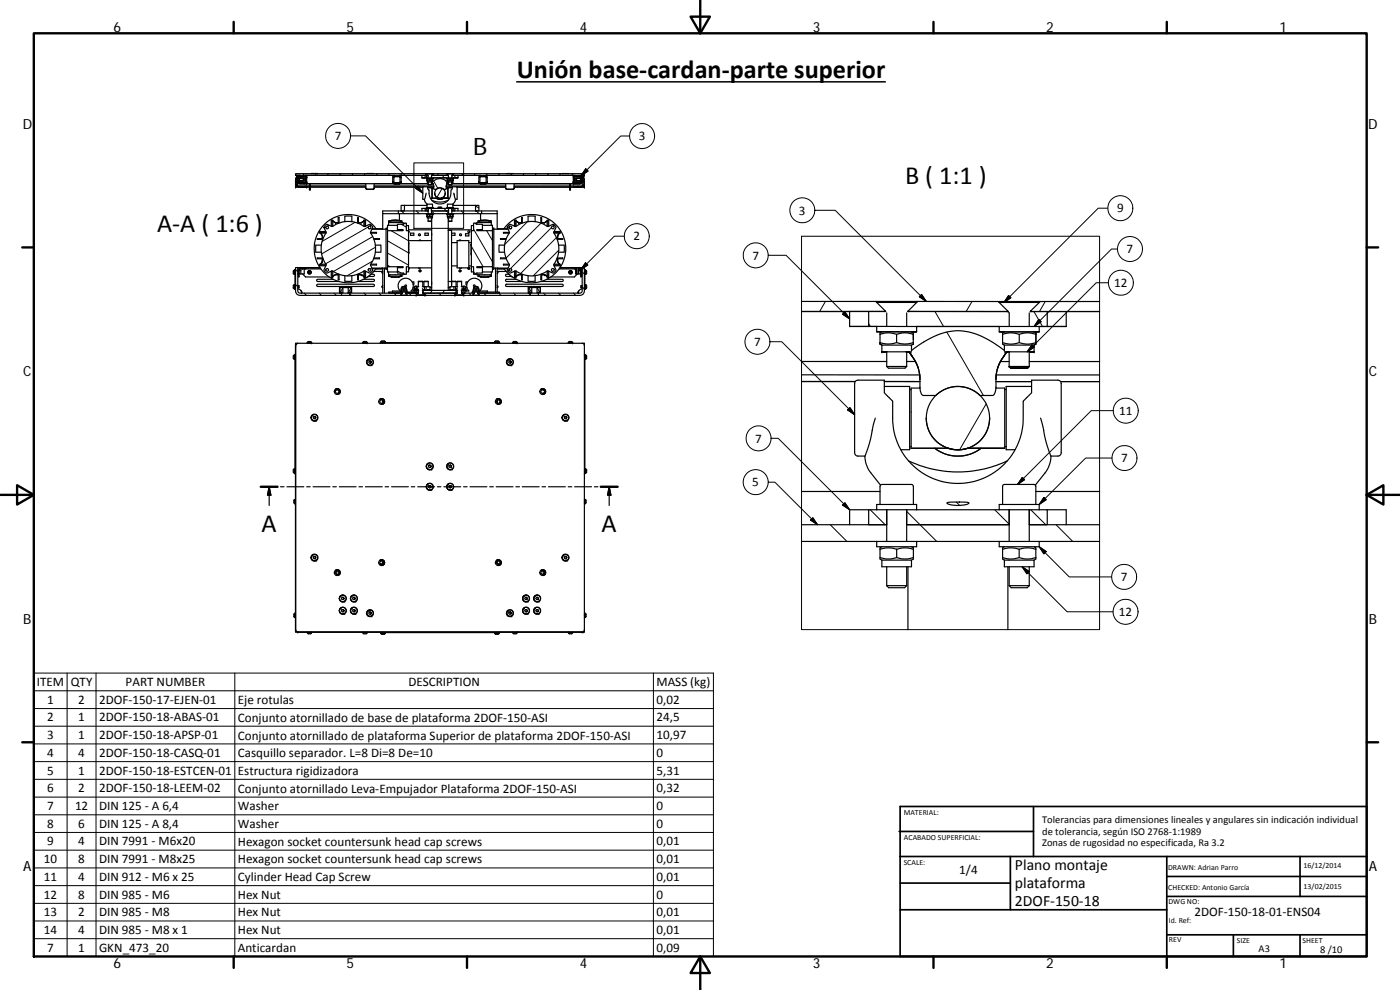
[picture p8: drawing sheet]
<svg xmlns="http://www.w3.org/2000/svg" width="420mm" height="297mm" viewBox="0 0 420 297" stroke-linecap="round" stroke-linejoin="round" font-family="sans-serif">
<defs><g id="words">
<g font-size="7.9">
<text x="155.1" y="23.5">Unión base‐cardan‐parte superior</text>
<text x="271.6" y="55.1">B ( 1:1 )</text>
<text x="47.1" y="69.5">A‐A ( 1:6 )</text>
<text x="78.5" y="159.5">A</text>
<text x="180.6" y="159.5">A</text>
</g>
<text font-size="7.2" x="142" y="46.5">B</text>
<g font-size="4.7">
<text x="304.6" y="261.2">Plano montaje</text>
<text x="304.6" y="266.6">plataforma</text>
<text x="304.6" y="272">2DOF‐150‐18</text>
</g>
<g font-size="4.2">
<text x="34" y="9.6">6</text>
<text x="104" y="9.6">5</text>
<text x="174" y="9.6">4</text>
<text x="244" y="9.6">3</text>
<text x="314" y="9.6">2</text>
<text x="384" y="9.6">1</text>
<text x="6.8" y="38.7">D</text>
<text x="410.6" y="38.7">D</text>
<text x="7" y="112.9">C</text>
<text x="410.8" y="112.9">C</text>
<text x="7" y="187.1">B</text>
<text x="410.8" y="187.1">B</text>
<text x="7" y="261.3">A</text>
<text x="410.8" y="261.3">A</text>
<text x="34" y="290.4">6</text>
<text x="104" y="290.4">5</text>
<text x="174" y="290.4">4</text>
<text x="244" y="290.4">3</text>
<text x="314" y="290.4">2</text>
<text x="384" y="290.4">1</text>
</g>
<g font-size="3.9">
<text x="100.5" y="42">7</text>
<text x="191.7" y="42.1">3</text>
<text x="239.8" y="64.4">3</text>
<text x="335.2" y="63.8">9</text>
<text x="190.1" y="72.2">2</text>
<text x="225.8" y="77.9">7</text>
<text x="338.1" y="76">7</text>
<text x="334.4" y="86.1">12</text>
<text x="226.3" y="103.8">7</text>
<text x="335.8" y="124.5">11</text>
<text x="226.6" y="132.8">7</text>
<text x="336.5" y="138.7">7</text>
<text x="225.8" y="145.9">5</text>
<text x="336.4" y="174.3">7</text>
<text x="335.8" y="184.8">12</text>
<text x="11.1" y="205.9">ITEM</text>
<text x="21.2" y="205.9">QTY</text>
<text x="37.7" y="205.9">PART NUMBER</text>
<text x="122.6" y="205.9">DESCRIPTION</text>
<text x="197" y="206">MASS (kg)</text>
<text x="14.1" y="211.2">1</text>
<text x="23.5" y="211.2">2</text>
<text x="29.7" y="211.2">2DOF‐150‐17‐EJEN‐01</text>
<text x="71.4" y="211.2">Eje rotulas</text>
<text x="197" y="211.2">0,02</text>
<text x="14.1" y="216.5">2</text>
<text x="14.2" y="221.8">3</text>
<text x="23.5" y="216.5">1</text>
<text x="23.5" y="221.8">1</text>
<text x="29.7" y="216.5">2DOF‐150‐18‐ABAS‐01</text>
<text x="29.7" y="221.8">2DOF‐150‐18‐APSP‐01</text>
<text x="71.4" y="216.6">Conjunto atornillado de base de plataforma 2DOF‐150‐ASI</text>
<text x="71.4" y="221.9">Conjunto atornillado de plataforma Superior de plataforma 2DOF‐150‐ASI</text>
<text x="197" y="216.5">24,5</text>
<text x="197" y="221.8">10,97</text>
<text x="14.1" y="227.1">4</text>
<text x="23.5" y="227.1">4</text>
<text x="29.7" y="227.1">2DOF‐150‐18‐CASQ‐01</text>
<text x="71.4" y="227.2">Casquillo separador. L=8 Di=8 De=10</text>
<text x="197" y="227.1">0</text>
<text x="14.1" y="232.4">5</text>
<text x="23.5" y="232.4">1</text>
<text x="29.7" y="232.4">2DOF‐150‐18‐ESTCEN‐01</text>
<text x="71.4" y="232.5">Estructura rigidizadora</text>
<text x="197" y="232.4">5,31</text>
<text x="14.1" y="237.7">6</text>
<text x="23.5" y="237.7">2</text>
<text x="29.7" y="237.7">2DOF‐150‐18‐LEEM‐02</text>
<text x="71.4" y="237.8">Conjunto atornillado Leva‐Empujador Plataforma 2DOF‐150‐ASI</text>
<text x="197" y="237.7">0,32</text>
<text x="14.1" y="243">7</text>
<text x="22.5" y="243.1">12</text>
<text x="29.7" y="243.1">DIN 125 ‐ A 6,4</text>
<text x="71.4" y="243.1">Washer</text>
<text x="197" y="243.1">0</text>
<text x="14.1" y="248.4">8</text>
<text x="23.5" y="248.4">6</text>
<text x="29.7" y="248.4">DIN 125 ‐ A 8,4</text>
<text x="71.4" y="248.5">Washer</text>
<text x="197" y="248.4">0</text>
<text x="14.1" y="253.7">9</text>
<text x="23.5" y="253.7">4</text>
<text x="29.7" y="253.7">DIN 7991 ‐ M6x20</text>
<text x="71.4" y="253.8">Hexagon socket countersunk head cap screws</text>
<text x="197" y="253.7">0,01</text>
<text x="13.2" y="259">10</text>
<text x="23.5" y="259">8</text>
<text x="29.7" y="259">DIN 7991 ‐ M8x25</text>
<text x="71.4" y="259.1">Hexagon socket countersunk head cap screws</text>
<text x="197" y="259">0,01</text>
<text x="287.9" y="262.1">1/4</text>
<text x="13.2" y="269.6">12</text>
<text x="13.2" y="264.3">11</text>
<text x="23.5" y="269.6">8</text>
<text x="23.5" y="264.3">4</text>
<text x="29.7" y="269.6">DIN 985 ‐ M6</text>
<text x="29.7" y="264.3">DIN 912 ‐ M6 x 25</text>
<text x="71.4" y="264.4">Cylinder Head Cap Screw</text>
<text x="71.4" y="269.6">Hex Nut</text>
<text x="197" y="264.3">0,01</text>
<text x="197" y="269.6">0</text>
<text x="13.2" y="274.9">13</text>
<text x="23.5" y="274.9">2</text>
<text x="29.7" y="274.9">DIN 985 ‐ M8</text>
<text x="71.4" y="274.9">Hex Nut</text>
<text x="197" y="274.9">0,01</text>
<text x="358.5" y="274.9">2DOF‐150‐18‐01‐ENS04</text>
<text x="13.2" y="280.2">14</text>
<text x="23.5" y="280.2">4</text>
<text x="29.7" y="280.2">DIN 985 ‐ M8 x 1</text>
<text x="71.4" y="280.2">Hex Nut</text>
<text x="197" y="280.2">0,01</text>
<text x="14.1" y="285.5">7</text>
<text x="23.5" y="285.6">1</text>
<text x="29.7" y="285.6">GKN_473_20</text>
<text x="71.4" y="285.6">Anticardan</text>
<text x="197" y="285.6">0,09</text>
</g>
<g font-size="3.1">
<text x="312.8" y="246.8">Tolerancias para dimensiones lineales y angulares sin indicación individual</text>
<text x="312.8" y="250.4">de tolerancia, según ISO 2768‐1:1989</text>
<text x="312.8" y="254">Zonas de rugosidad no especificada, Ra 3.2</text>
<text x="377.7" y="285.6">A3</text>
<text x="396.2" y="285.9">8 /10</text>
</g>
<g font-size="2.4">
<text x="271.2" y="244.4">MATERIAL:</text>
<text x="271.3" y="251.9">ACABADO SUPERFICIAL:</text>
<text x="271.2" y="259.7">SCALE:</text>
<text x="350.6" y="260.9">DRAWN: Adrian Parro</text>
<text x="391.2" y="260.6">16/12/2014</text>
<text x="350.6" y="267">CHECKED: Antonio García</text>
<text x="391.2" y="266.6">13/02/2015</text>
<text x="350.7" y="271.4">DWG NO:</text>
<text x="350.8" y="276.8">Id. Ref:</text>
<text x="350.8" y="282.8">REV</text>
<text x="371.2" y="282.9">SIZE</text>
<text x="390.9" y="282.9">SHEET</text>
</g>
</g></defs>
<g fill="none" stroke="#000" stroke-width=".36">
<path d="M88.7 56.1h4.2M88.7 52.6h.1M89 55.4l.2 .5 .5 .2h-1M89 53l-.3 .8v2M89 53.1v1.5M89.1 55.8h-.4v.3M89.1 54.5l-.1 .1M89.2 53.2l.3 .3M89.2 53.2v1.3M89.4 53.1h.1M89.4 54.6h.1M89.5 53.5v.7"/>
<path d="M89.5 53.5h.1M89.5 54.2h.1M89.5 54.2l-.3 .3M89.5 54.6l.5 .5h38.5M89.5 53.1v1.5M89.5 54.5l-.1-.2 .2 1.5h2.4v.3l-2.6-.1-.3-.4-.1-1M89.5 53.1l-.1 .3v-.6h-.4l.1 .4M89.7 52.8h-.3M89.9 53.4h1.4v.3h-.2M89.9 53.5h1.1M89.9 54.2h1.1M89.9 53.4h1.4"/>
<path d="M89.9 53h1.8v1.7l-1.7 .1zM91 53.5l.1 .2M91 53.5v.7M91 56.1h1M91.1 54h.2v.3h-1.4M91.1 53.7l-.1 .5M91.3 53.7v.3M91.3 54.3l-1.4 .1M91.6 52.6l.4 .5M92 54.6l-.4 .5h-1.7l-.4-.5M92 55.8h.9M92 53.1v1.5"/>
<path d="M92 52.6v.5M92 54.6v.5M92.9 55.1v1.7h.2v-1.7M93.1 56.1h16.7M93.1 55.8h16.7M93.4 52.1h1.9M109.8 56.5l.3 .3zM109.8 55.1v1.4M110.1 52.1h1.9M110.1 56.8h1.8M112.3 56.1h14.6M112.3 55.8h17.8"/>
<path d="M112.3 56.5l-.4 .3zM112.3 55.1v1.4M117.9 54.6l.5 .5M118.3 52.6h-28.3l-.5 .5M118.3 55.1h1.6M118.4 53l-.2 .1M118.4 53l1.6 .1M118.4 52.9l-.2 .2M119.9 53l.1 .1M119.9 52.6l.5 .4v1.6M119.9 52.9l-1.5 .1M119.9 52.9l.1 .2"/>
<path d="M120 53.1v1.5l-.1 .2h-1.6l-.1-1.7M120.4 54.6l-.5 .5zM120.4 54.6l-.5 .5M126.6 52.6h-8.4l-.3 .4v1.6M126.6 52.6h1M126.6 52.6v.8M127.6 53.4h-1h1.4M127.9 58l-.5 1.8M127.9 52.1h.1M128 52.1v.1M128 53.4h2v.2M128 53.4v.2"/>
<path d="M128 52.2h2M128.1 53.8h.9M128.1 54.2l.1 .1M128.1 54.2h.9M128.1 53.8v.4M128.2 54.3h1.5v.2a3.2 3.2 0 0 1 4.7 .1M128.2 53.6h1.5M128.2 53.6l-.1 .2M128.2 54.3v.3M128.2 53.6h-.2h2h-.3M128.4 56.1h1.7M128.4 56.4h1.2v3.1h-.4"/>
<path d="M128.4 52.6h-8.5M128.4 52.6l-.5-.5h-39.2v.5h1.2h-1.2M128.4 52.6h-.8v.8h.4M128.5 52.7v.7M128.5 55.4h1M129 53.8h.8M129 54.2h.8M129 53.8v.4M129.5 55.1h.4M129.5 52.7v.7M129.5 52.6l.5-.5h4.1l.4 .5zM129.5 52.6h5"/>
<path d="M129.6 54.6l-.1 .8M129.6 54.6l.2 .3M129.6 56.5h.1M129.6 59.4h.1M129.7 54.7l.1 .2M129.7 54.6l.1 .3M129.7 54.6h-1.5h.3v.8M129.7 53.6l.1 .1M129.7 54.8l.1 .1M129.8 54.9h.1M129.8 54.2l-.1 .1M129.8 53.8h.1"/>
<path d="M129.8 53.8v.4M129.8 54.9l.3 .5M129.8 54.9l.3 1.1v-.4M130 53.4h4.1zM130 52.1h.1M130 52.1v.1M130.1 56.4h-.4v3.1h2.8M130.1 56.4h.1M130.5 58a1.58 1.58 0 0 0 1.5 1.5 1.58 1.58 0 0 0 1.6-1.5M130.9 59.5a1.97 1.97 0 0 0 2.3 0M132.5 59.5h1.9zM134 56.1h1.7"/>
<path d="M134 55.8h17.8M134 56.4h.4v3.1M134 56.4h.1M134.1 52.1h.1M134.1 52.1v.1M134.1 52.2h2M134.1 53.4h2v.2M134.1 53.4v.2M134.2 55.1h.4M134.3 53.8h.8M134.3 54.2h.8M134.3 54.2l.1 .1"/>
<path d="M134.3 53.8v.4M134.3 54.9l-.3 1.1v-.3M134.3 54.9l-.3 .6M134.3 54.9h.1M134.4 54.6h1.5h-.3M134.4 54.3h1.5v.3M134.4 53.6h1.5M134.4 53.6l-.1 .2M134.4 54.3v.3M134.4 53.6h-.3h2h-.2M134.4 54.8l-.1 .1M134.4 56.5h.1"/>
<path d="M134.4 59.4h.1M134.4 54.6l-.4 .8-.1 1.3-.7 .1a1.64 1.64 0 0 0-2.3 0l-.7-.1-.4-1.8M134.5 54.6l.1 .8M134.5 54.6l-.1 .1M134.5 54.6l-.2 .3M134.6 52.7v.7M134.6 55.4h1M134.6 55.4h.9h-.8M135.1 53.8h.8M135.1 54.2h.8M135.1 53.8v.4M135.6 54.6h.3z"/>
<path d="M135.6 52.7v.7M135.6 54.6v.8M135.6 55.4h-.1M135.7 52.6h.8v.8h-.4h1.3h-.9M135.7 56.4h-1.2v3.1h.4M135.9 53.6v.2M135.9 54.2v.1M135.9 53.8l.1 .4M135.9 54.3h.1M136 54.2l-.1 .1M136.1 52.1h.1M136.1 52.1v.1"/>
<path d="M136.2 52.1h39.2v.5h-1.3h1.3M136.2 52.1l-.5 .5h8.4h-6.7M136.2 58l.5 1.8M136.5 52.6h.9M136.7 59.8l.5-.1v-3.6l-1.5-.1v.7a.99 .99 0 0 0-.4 1.3 3.4 3.4 0 0 1-3.8 3.2 3.4 3.4 0 0 1-2.8-4.2l-.3-.3v-.7l-1.5 .1v3.7h.5l.1 .7 .7 .8M136.7 59.8l-.1 .5-.7 1M137.2 56.1h14.6M137.4 52.6v.8M143.7 54.6h.1M143.7 54.6l.5 .5M143.9 52.7h2.1l.2 .4-.2 1.9-1.8 .1-.4-.2-.1-1.8zM144 53h1.9v1.7h-1.9z"/>
<path d="M144.2 53l1.7 .1M144.2 53h1.6l.1 .1M144.2 53l-.2 .1M145.8 52.6h26.7M146.2 54.6h.1M146.2 54.6l-.5 .5M146.2 54.6l-.5 .5zM151.8 56.5l.3 .3zM151.8 55.1v1.4M152.1 52.1h1.9M152.1 56.8h1.9M154 56.8l.3-.3z"/>
<path d="M154.3 56.1h16.7M154.3 55.8h16.7M154.3 55.1v1.4M168.8 52.1h1.9M171 55.1v1.7h.2v-1.7M171.2 56.1h4.2M171.2 55.8h.9M172.1 53.1v1.5M172.1 54.6l.1 .4 .3 .1M172.1 52.6v.5M172.1 54.6v.5M172.1 56.1h.9"/>
<path d="M172.4 53h1.7l.1 1.7-1.7 .1zM172.8 53.7v.4M172.8 54.3l1.4 .1M173 54.1l-.2 .2h1.4M173 53.6v.5M173 54.1l.1 .1M173.1 53.5v.7M173.1 53.5l-.1 .1M173.1 53.5h1.1h-1.4l.2 .2M173.1 54.2h1.1M174.2 53.4l-1.4 .1M174.4 52.8l.3 .1"/>
<path d="M174.5 53.1v1.5M174.5 54.6h.2v-.3v1.2l-.2 .3h-2.4v.3h2.4l.5-.6M174.5 53.1l-.3-.5h-1.7l-.4 .5M174.5 54.6l-.3 .5h-38.6M174.5 53.1h.2M174.5 54.6h.2M174.5 53.5h.1M174.5 54.2h.1M174.6 53.5v.7M174.6 54.2l.3 .3M174.9 53.2v1.3M174.9 53.2l-.3 .3"/>
<path d="M174.9 53.2h.1M174.9 54.5h.1M175 54.5v1M175 53.2v1.3M175 53.1l.4 .5v2.2M175 53.1v-.3h-.3v.6l-.2-.2M175 53.1v1.5M175 53.1v.1M175 55.5l-.2 .4-.4 .2h1v-.3h-.4M96.3 70l.4 .7M96.3 79.3h-.4v.5h1.9M96.3 70l.5 .7v.9"/>
<path d="M96.4 73.6h-1.6l-.1 .7 .1 1.4h1.6M96.7 77.6v.9l-.4 .8M96.7 70.7v.9M96.8 77.6v.9l-.5 .8M96.9 77.4h-1.7v.2h1.7M96.9 71.6h-1.7v.2h1.7M97.6 67.7l.5-.4 1.4 .6a9.2 9.2 0 0 1 8.6-.7l1.3 .8 1.4-.7a1.16 1.16 0 0 1 1 1l-.6 1.4a8.7 8.7 0 0 1 0 9.8l.6 1.4a1.16 1.16 0 0 1-1 1l-1.3-.6a8.8 8.8 0 0 1-9.9 0l-1.4 .6a1.16 1.16 0 0 1-1-1l.7-1.4a8.8 8.8 0 0 1 0-9.8l-.7-1.5zM97.8 69.5h-1.9v.5h.4M97.8 79.3h-1.7v.2h1.8M97.9 69.7h-1.8v.3h1.7M99.9 67.9v-1.7h-.3v1.8M101.5 66.8h-.8l-.8-.4v-.4h-.5v1.9"/>
<path d="M101.8 66.9v-1.6h-.3v1.7M103.5 66.5v-1.6l1.4-.1 .7 .1v1.6M107.3 66.9v-1.6h.3v1.7M107.6 66.8h.8M109.2 66.3l-.8 .5M109.2 66.4l-.8 .4M109.2 66.4v-.4h.5v1.9M109.2 67.9v-1.7h.3v1.8M110.7 68.6h.4M111.2 69.7h1.8v.3h-1.7M111.3 79.3h1.7v.2h-1.8M111.6 68.8h4.3"/>
<path d="M111.7 68.6l3 .2M112.1 71.6h1.8v.2h-1.7M112.2 77.4h1.7v.2h-1.8M112.7 73.6h1.6v1.4v.7h-1.6M112.8 68.6a10.2 10.2 0 0 0-15.1-1.6 10.2 10.2 0 0 0 0 15.2 10.2 10.2 0 0 0 15.1-1.6M114.9 64.1h4.6M115.9 68.7v12.1h.4v.8h3M115.9 68.7h.4v.5M116.3 69.2h4.7v-.3h-1.7v-1.6h1.9v-.3h.8v2.2h.6v10.8h-.6v2.3h-.8v-.4h-1.9v-1.6h1.7v-.3h-4.7zM116.6 66.3v1.3M116.6 66.3h3.7M116.6 66.8h4.4v.5"/>
<path d="M117.5 66.2l-.5 .1v.5M117.5 66.1l-.9 .2M117.5 66.1h.1zM117.6 66.1h2M119.3 68.9v.2h1.7M119.3 67.6h-3v.9h-.4v.2M119.5 63.3h-4.6v5.5M119.6 66.1h.2zM119.8 66.1l.8 .2M119.8 66.2l.5 .1M119.8 66.2l-1.2-.2-1.1 .2M119.9 64.1v2.1"/>
<path d="M120.3 66.3h.3M120.3 66.3v.5M120.4 61.6h1v1.7h-1zM120.6 66.3v.5M121.4 61.6h6.8M122 67.7h.6v1.5l.2 .3-.2 .3M122.6 75.8h.1M122.6 72.8l.1 3M122.6 69h6.9M122.6 72.2h6.9M122.7 75.8h-.1M123.2 70h1v.6h-1z"/>
<path d="M125.7 72.2l.3-.2 .3 .2M127.5 70h1v.6h-1zM127.6 62.5h-1v.8M128 62.5v-.2h2v.2M128 64.1h2v.3h-2zM128 62.5h-.4v.8h.9h-9v.8h8.5M128 62.5h.5M128.2 64.5h.8M128.2 64.9h.8M128.2 64.9v.1M128.2 62.3v-1h1.6v1M128.2 64.5v.4"/>
<path d="M128.2 65h1.5v.4h-1.5zM128.2 64.4v.1M128.5 62.5v1.6M128.5 65.4v.9M128.5 66.3h1M128.5 62.5h1.5M129 64.5h.8M129 64.9h.8M129 64.5v.4M129.5 65.4v.9M129.5 63.3h5.1h-5.1v-.8v1.6M129.5 70v.6"/>
<path d="M129.5 65.4v21.7M129.6 60.1h.1a5.7 5.7 0 0 0 4.8 0M129.7 64.4l.1 .1M129.8 64.9l-.1 .1M129.8 64.5v.4M130 62.5h4.1M130 64.1h4.1M131.5 62.2h1.1zM134.1 62.5v-.2h2v.2M134.1 64.1h2v.3h-2zM134.1 62.5h.5M134.3 64.5h.8"/>
<path d="M134.3 64.9h.8M134.3 64.9l.1 .1M134.3 62.3l.1-1h1.5v1M134.3 64.5v.4M134.4 65h1.5v.4h-1.5zM134.4 64.4l-.1 .1M134.5 69h7M134.5 69.1h1v15.4h-1M134.5 65.4v21.7M134.6 62.5v1.6M134.6 65.4v.9M134.6 66.3h1"/>
<path d="M134.6 62.5h1.5M135.1 64.5h.8M135.1 64.9h.8M135.1 64.5v.4M135.5 70h1v.6h-1M135.5 72.8h1.7M135.5 79.8h1.7M135.6 65.4v.9M135.6 63.3h8.9v.8h-8.4M135.9 64.4v.1M135.9 64.9v.1M135.9 64.5v.4"/>
<path d="M135.9 61.6h6.8M136.1 62.5h.4v.8h-.9v-.8v1.6M136.5 62.5h.9v.8M137.2 72.2h3.5v8.2h-3.5zM137.8 72.2l.2-.2 .3 .2M139.7 70.1h1v.7h-1zM140.7 79.8h.8M140.7 72.8h.8M141.4 73.4l.1 3M141.4 73.4h.1M141.5 73.4h-.1M142.1 67.7h-.6v1.5"/>
<path d="M142.1 67h.8v.3h1.9v1.6h-1.7v.3h4.7v10.8h-4.7v.3h1.7v1.6h-1.9v.4h-.8v-2.3h-.6v-10.8h.6zM142.7 61.6h1v1.7h-1zM143.5 66.3h3.6M143.5 66.3v.5M144.2 64.1v2.1M144.3 66.1h.2zM144.3 66.2l-.5 .1v.5M144.3 66.1l-.8 .2M144.5 66.1h2M144.5 63.3h4.7v5.5M144.5 64.1h4.7M144.8 67.6h3v.9h.4v12"/>
<path d="M144.8 68.9v.2h-1.7M146.5 66.1h.1zM146.6 66.2l-1.2-.2-1.1 .2M146.6 66.1l.9 .2M146.6 66.2l.5 .1M147.1 66.3h.4M147.1 66.3v.5M147.5 66.8h-4.4v.5M147.5 66.3v1.3M148.2 68.8h4.3M148.2 68.7h-.4v.5M151.2 68.6a10.3 10.3 0 0 1 15.2-1.6 10.3 10.3 0 0 1 0 15.2 10.3 10.3 0 0 1-15.2-1.6"/>
<path d="M151.4 73.6h-1.6l-.1 .7 .1 1.4h1.6M151.9 77.4h-1.7v.2h1.7M151.9 71.6h-1.7v.2h1.7M152.3 67.9l.8-.6 1.5 .7a8.6 8.6 0 0 1 9.9 0l1.4-.7 .3 .1 .7 .8-.7 1.5a8.8 8.8 0 0 1 0 9.8l.7 1.5-.4 .6-.5 .3-1.5-.6a8.7 8.7 0 0 1-9.9 0l-1.5 .6-.8-.6v-.4l.6-1.3a9.1 9.1 0 0 1 0-10l-.6-1.3zM152.4 68.6l-3 .2M152.8 79.3h-1.7v.2h1.8M152.9 69.7h-1.8v.3h1.7M153 68.6h.4M154.9 67.9v-1.7h-.3v1.8M156.5 66.8h-.8l-.8-.4v-.4h-.5v1.9M156.7 66.9v-1.6h-.2v1.7M158.5 66.5v-1.6l1.4-.1 .7 .1v1.6"/>
<path d="M162.3 66.9v-1.6h.2v1.7M162.5 66.8h.9M164.2 66.3l-.8 .5M164.2 66.4l-.8 .4M164.2 66.4v-.4h.5v1.9M164.2 67.9v-1.7h.3v1.8M166.2 69.7h1.8v.3h-1.7M166.3 79.3h1.7v.2h-1.8M166.3 69.5h1.8v.5h-.3l-.5 .7v.9M167.1 71.6h1.8v.2h-1.7M167.2 77.4h1.7v.2h-1.8M167.3 77.6v.9l.5 .8h.3v.5h-1.8"/>
<path d="M167.4 78.5l.4 .8zM167.4 77.6v.9M167.6 73.6h1.7l.1 1.4-.1 .7h-1.7M167.8 70l-.4 .7v.9M88.4 81.1a.76 .76 0 0 0 0 1.2M88.4 85.4a.76 .76 0 0 0 0 1.3M88.4 81.1v1.2M88.4 85.4v1.3M88.5 81.6v5.3h.2M88.5 81.6h.2M88.5 82.3h-.1M88.5 81.1h-.1"/>
<path d="M88.5 86.7h-.1M88.5 85.4h-.1M88.7 80.9h-.2v.7M88.7 80.3h.7v7l.3 .6h12.8v.7h-12.5a1.3 1.3 0 0 1-1.3-1.3zM89.4 85.7h.3M89.4 86.4h.3M89.4 81.4h.1M89.4 82h.1M89.4 80.3h.6M89.4 86.7l1 .6M89.4 82.4h.1M89.4 80.9h.1"/>
<path d="M89.7 85.7v.7M89.8 80.5l1-.1v.3l-1 .1v2.3h-.3v-2.2zM89.8 81.2h.5M89.8 82.2h.5M90 80.3v.1M90 80.3h.3M90.3 80.7v1.5M90.3 80.3l1 .1zM90.4 87.3l.2 .6M90.4 87.3a.36 .36 0 0 1 .2 .3 .36 .36 0 0 1-.2 .3M90.8 82.2l.9 .9h7.1M90.8 80.4h.8v.3h-.8z"/>
<path d="M91.3 80.3h.3M91.3 80.7v1.5h-1M91.6 80.3h4.4M91.6 80.7h4.7M91.6 80.3l4.5 .1M91.7 80.4v.3M92.6 81.2h.5l.4 .5-.4 .5h-.5l-.3-.5zM95.1 85.4l16.9-.1a.34 .34 0 0 1 .4 .3 .34 .34 0 0 1-.4 .4h-16.6l-.4-.3zM99.4 81.3v1.9h.5v-.3l.8-.5h.8M99.6 81.3v1.8h.3v-1.8M99.9 82.9l.8-.5zM100 83.8h-4.6a.33 .33 0 0 0-.4 .3 .33 .33 0 0 0 .4 .4h6.2"/>
<path d="M100.7 82.4h.8M101.5 82.2v1.7h.3v-1.6M102 86.3l-.1 1.6M102 86.3h.9v1.6h-.4v-.2h-.4l-.1 .2zM102.5 87.7v.2M102.5 88.6h2.4M102.9 86.3h1.6M103.5 82.7v1.7h.7h1.4v-1.7M104.5 87.9h-1.6M104.5 86.3h.9v1.4h-.5v.2h-.4zM104.9 87.7v.2M105.4 86.3v1.4"/>
<path d="M107.6 82.4h.8l.8 .5M107.6 82.2v1.7h-.3v-1.6M109.1 83.8h2.9a.33 .33 0 0 1 .4 .3 .33 .33 0 0 1-.4 .4h-4.6M109.5 81.3v1.8h-.3v-1.8M109.7 81.3v1.9h-.5v-.3l-.8-.5h-.8M110.7 80.6h.4M111.1 82.5l-.8 .6M111.3 82.3h.7a.33 .33 0 0 1 .4 .3 .33 .33 0 0 1-.4 .4h-1.3M111.6 80.4h4.3M111.7 80.6l3.2 .1M112.2 81.4h2.7l-.2 .3 .2 .2M114.7 80.4v.2h-1.7"/>
<path d="M114.7 81.4l-.1 .3 .3 .3M114.9 86.3l-.2-.3 .2-.3-.3 .3 .3 .4M114.9 80.4v7.5M115.4 80.4v7.5M116.3 80v.5h-.4M116.6 82.9l.9 .2M116.6 82.9h.4M116.6 81.6v1.3M117 82.9h3.6M117 82.4v.5M117 82.9l.5 .1M117.5 83.1h.1"/>
<path d="M117.6 83.1h2M119.6 83.1h.2zM119.8 83h-2.3M120.2 87.6h-3.5v.3h4h-15.8v.7h15.3M120.2 88.6h2M120.2 88.6h.1M120.2 87.4h2v.2h-2zM120.3 82.4v.5l-.5 .1M120.4 87.3v.1M120.4 86.8h.8M120.4 87.2h.8M120.4 87.2v.1"/>
<path d="M120.4 86.8v.4M120.4 86.7v.1M120.4 86.4h1.6v.3h-1.6zM120.6 82.9l-.8 .2M120.6 82.4v.5M120.7 86h1M120.7 86v.4M120.7 87.6v.5l-.5 .5M121 81.9v.5h-4.4M121 80.2l-1.7 .1M121.2 86.8h.8M121.2 87.2h.8"/>
<path d="M121.2 86.8v.4M121.6 86a.27 .27 0 0 1 0-.5 .27 .27 0 0 1 .4 .2 .27 .27 0 0 1-.3 .3M121.7 86v.4M121.7 87.6v.5l.5 .5M122 86.7v.1M122 87.2v.1M122 86.8v.4M122 87.3v.1M122.2 88.6h-2M122.2 87.6h2.7v.3h-3.2h3.8l-.7 .7h-2.6M122.2 88.6h.1M122.6 80.4h.2"/>
<path d="M122.6 80.7h.2M122.6 80.4h6.9M122.6 80v1.6h-.6M122.8 80.4l-.2 .4M123.7 84.6h.5v.7h-.2M124 86.3h.5M124.2 87.1l.1 .1M124.2 86.8h.6M124.2 86.7v.1M124.2 87.1h.4M124.2 87.1h.1M124.2 86.8v.3"/>
<path d="M124.5 86h.7M124.5 86v.7M124.6 87.3h-1.2a2.27 2.27 0 0 0-.1-3.2 2.27 2.27 0 0 0-3.2 0 2.27 2.27 0 0 0 0 3.2h-2.3v.3M124.6 87.2l-.5 .1M124.6 87.1h.8v.8h-.8zM124.8 88.6h2.8M124.8 87.1h.1M124.8 86.8v.3M124.8 87.1h-.1M124.9 88.6h2.6M125 86.7h-.8M125 86.7l-.2 .1"/>
<path d="M125 86.9v.2M125.2 86h.1M125.3 86.9v.2M125.5 84.5h1.4M125.5 84.5v1.5M125.5 87.1l-.1 .8M125.6 80.4l.3 .2 .2-.2M125.7 86h-.7v.9l.7 .2M125.8 81.4h.5M126.2 81l-.4 .1M126.7 86h.7v.9l-.7 .2M126.9 87.9h10.3l-.7 .7h-8.9z"/>
<path d="M126.9 84.5v1.5M126.9 87.1l.1 .8M127 87.1h10.1v.8h-10.1zM127.1 86.9v.2M127.2 84.5h1.3M127.2 84.5v1.5M127.4 87.1v-.2l.2 .2M127.4 86h1.6v1.1M127.5 88.5h-2.6M127.9 86v1.1M128.5 84.5v1.5M128.7 86.9v.2"/>
<path d="M129 86.3h.5M129 86.9h-.8v.2M129.5 84.6v.7M134.5 86.3h.5M135 87.1v-.2h.9v.2M135.3 86.9v.2M135.5 84.5h1.4M135.5 84.6v.7M135.5 84.5v1.5M136.2 86v1.1M136.5 88.6h2.8M136.5 87.1l.2-.2v.2"/>
<path d="M136.6 88.5l2.6 .1h-2.7M136.7 86h-1.7v.9M136.9 84.5v1.5M137 86.9v.2M137.2 84.5h1.3M137.2 84.5v1.5M137.2 87.1l-.1 .8M137.4 86h-.7v.9l.7 .2M137.8 81.4h.5M137.9 81l.4 .1M137.9 80.4l.3 .2 .3-.2M138.4 86h.7v.9l-.7 .2"/>
<path d="M138.5 84.5v1.5M138.5 87.1l.2 .8M138.7 87.1h.8v.8h-.8zM138.8 86.9v.2M138.9 86h.7M138.9 86h.1M139.1 86.7h.7M139.1 86.9v.2M139.1 86.7l.2 .1M139.3 87.1h-.1M139.3 86.8h.5M139.3 87.1h.1"/>
<path d="M139.3 86.8v.3M139.5 87.3h1.2a2.27 2.27 0 0 1 .1-3.2 2.27 2.27 0 0 1 3.1 0 2.27 2.27 0 0 1 .1 3.2h2.3v.3M139.5 87.2l.5 .1M139.6 86.3h.5M139.6 86v.7M139.8 86.7v.1M139.8 87.1h.1M139.8 86.8v.3M139.8 87.1h-.3M139.8 87.1l-.1 .1M140.4 84.6h-.5v.7h.2M140.4 80.4h.6"/>
<path d="M140.5 80.7h.4M140.7 80.2l.2 .1M140.7 80.3h.2M140.9 80.3a.3 .3 0 0 1-.1 .5 .3 .3 0 0 1-.3-.4M141.5 80v1.6h.6M141.9 88.6h2M141.9 88.6h.1M141.9 87.6h-.2v.3h.7h-3.9l.8 .7h2.6M141.9 87.4h2v.2h-2zM142.1 87.3v.1M142.1 86.8h.8M142.1 87.2h.8"/>
<path d="M142.1 87.2v.1M142.1 86.8v.4M142.1 86.7v.1M142.1 86.4h1.5v.3h-1.5zM142.4 86h1M142.4 86v.4M142.4 87.6v.5l-.5 .5M142.5 86h.9M142.5 86h-.1M142.5 86a.27 .27 0 0 0 0-.5 .27 .27 0 0 0-.4 .2 .27 .27 0 0 0 .3 .3M142.9 86.8h.8M142.9 87.2h.8"/>
<path d="M142.9 86.8v.4M143.1 81.9v.5h4.4M143.1 80.2l1.7 .1M143.4 86v.4M143.4 87.6v.5l.5 .5M143.4 87.9h15.8M143.5 82.9l.8 .2M143.5 82.9h.3M143.5 82.4v.5M143.6 86.7l.1 .1M143.7 87.2v.1M143.7 86.8v.4"/>
<path d="M143.7 87.3l-.1 .1M143.8 82.9h3.7M143.8 82.4v.5M143.8 82.9l.5 .1M143.9 88.6h.1M143.9 87.6h6v.3M144.3 83.1h.2zM144.5 83.1h2M146.5 83.1h.1zM146.6 83h-2.3M147.1 82.4v.5l-.5 .1M147.5 82.9l-.9 .2"/>
<path d="M147.5 81.6v1.3M147.8 80v.5h.4M148.2 80.4h4.3M148.2 80.5v.3h-.4v.8h-3M148.7 80.4v7.2M149.2 86.3l.2-.3-.2-.3 .2 .3-.2 .4M149.2 80.4v7.2M149.3 81.4l.1 .4-.2 .2M149.4 80.4v.2h1.7M151.8 85.4l16.9-.1a.34 .34 0 0 1 .3 .3 .34 .34 0 0 1-.3 .4h-16.7l-.3-.3zM151.9 81.4h-2.7l.2 .3-.2 .2M152.4 80.6l-3.2 .1"/>
<path d="M152.7 82.3h-.7a.33 .33 0 0 0-.3 .3 .33 .33 0 0 0 .3 .4h1.4M153 80.6h.4M153 82.5l.8 .6M154.4 81.3v1.9h.5v-.3l.8-.5h.8M154.6 81.3v1.8h.3v-1.8M154.9 82.9l.8-.5zM154.9 83.8h-2.9a.33 .33 0 0 0-.3 .3 .33 .33 0 0 0 .3 .4h4.7M155.7 82.4h.8M156.5 82.2v1.7h.2v-1.6M158.5 82.7v1.7h.7h1.4v-1.7M158.8 86.3h-.3v1.6M158.8 86.3h.8v1.6h-.4v-.2h-.4v.2z"/>
<path d="M158.8 87.7v.2M159.1 87.7v.2M159.2 88.6h2.4M159.2 87.9v.7h-15.3M159.6 86.3h1.6M159.6 87.9h1.6M161.2 86.3h.9v1.4h-.5v.2h-.4zM161.6 87.9h12.8l.3-.6v-7h.7v7a1.3 1.3 0 0 1-1.4 1.3h-12.4zM161.6 87.7v.2M162.1 86.3v1.4M162.5 82.4h.9l.8 .5M162.5 82.2v1.7h-.2v-1.6"/>
<path d="M164.1 83.8h4.6a.33 .33 0 0 1 .3 .3 .33 .33 0 0 1-.3 .4h-6.3M164.5 81.3v1.8h-.3v-1.8M164.7 81.3v1.9h-.5v-.3l-.8-.5h-.9M167.8 80.7h4.6M168 80.4h4.4M168.1 80.3h4.4M170.9 81.2h.6l.3 .5-.3 .5h-.6l-.3-.5zM172.5 80.3l-.1 .1 .1 .3M172.5 80.3h.1M172.5 80.4h.3v.3h-.3zM172.6 80.3h.5v1.9h-.2v-1.8zM172.8 81.2l.1 1"/>
<path d="M172.8 80.7v.5M172.8 80.7h.1M172.8 81.2h.1M173.1 80.3h.4M173.1 82.2h.4M173.3 82.2l-.9 .9h-7.1M173.5 87.9l.2-.6a.35 .35 0 0 0-.3 .3 .35 .35 0 0 0 .3 .3M173.5 80.3h.5l-.3 .1v1.8h-.2zM173.7 81.2h.6M173.7 82.2h.6M173.7 80.7l.1 .5M173.8 80.4l.4 .1 .3 .3v2.3h-.2v-2.3l-.5-.1z"/>
<path d="M174.4 85.7h.3M174.4 86.4h.3M174.4 85.7v.7M174.5 82.4h.2M174.5 80.9h.2M174.7 86.7l-.5 .1-.5 .5M174.7 80.3h-.7v.1M175.5 80.9h.1M175.5 81.1a.65 .65 0 0 1 .6 .6 .65 .65 0 0 1-.6 .6M175.5 85.4a.69 .69 0 0 1 .6 .5 .69 .69 0 0 1-.4 .8h-.2M175.5 80.9l-.1 6M175.7 81.1v1.2"/>
<path d="M175.7 85.4v1.3M240.5 90.4h22.3l2.8 2.8v.3h-25.1h14.5M255 93.5v4.5M255 93.5h5.7M260.7 97.9l-5.7 .1h8.1M262.8 90.4h.3M263.1 90.4v.3h12v-.3M263.1 97.9l12 .1v1.6M263.1 90.4h12M263.1 97.9v1.6M264.7 99.6l-1.6-.1 12 .1h-1.6M264.7 99.5l8.8 .1"/>
<path d="M264.7 99.5l-.6 .4v.4M265.6 93.2l.2 .3h-5.1v4.4h2.4M266.1 93.9v4M272.1 93.9v4.1M272.6 93.3l-.2 .2h30.2l-.2-.2M273.5 99.6l.6 .3M275.1 90.4h.3M275.1 98h24.8zM275.4 90.4l-2.8 3.1M275.4 90.4l24.2 .1 2.8 3M299.6 90.5h.3M299.9 90.5v.2h12v-.2"/>
<path d="M299.9 90.5h12M299.9 98h12v1.6M299.9 98v1.6M301.4 99.6h-1.5h12h-1.6M301.4 99.6h8.9M301.4 99.6l-.5 .3v.4M302.9 93.9v4.1M308.9 93.9v4.1M309.4 93.3l-.2 .2h5.1v4.5h-2.4h8.1h-5.7M310.3 99.6l.6 .3M310.9 99.9v3.4M310.9 99.9v.4"/>
<path d="M311.9 90.5h.3M314.3 93.5h5.7M320 93.5v4.5M330 90.5h-17.8l-2.8 2.8v.2h20.6h-10M88.4 106.5a.76 .76 0 0 0 0 1.3M88.4 107.8h.1M88.4 106.5h.1M88.4 106.5v1.3M88.5 106.5h.1M88.7 103h86.7v86.7h-86.7zM88.7 106.3h-.2v35.9h.2M89.4 103l-.5 .2-.2 .5 .3-.6"/>
<path d="M92.2 102.8h1.3zM93.5 103h.1M93.5 102.9a.66 .66 0 0 0-.7-.4 .66 .66 0 0 0-.6 .5M100.7 116.8a.88 .88 0 0 1 1.3 .2 .88 .88 0 0 1-.3 1.2M100.9 117a.57 .57 0 0 1 .8 .2 .57 .57 0 0 1-.2 .8M108.9 102.8h1.3zM110.2 103h.1M110.2 102.9a.66 .66 0 0 0-.7-.4 .66 .66 0 0 0-.6 .5M110.5 107.9a.95 .95 0 0 0-.2 1.3 .95 .95 0 0 0 1.3 .3M110.9 108.3l-.3 .3 .3 .4h.3M110.9 108.3h.3zM111.2 108.3l.2 .3z"/>
<path d="M111.4 108.6l-.2 .4zM114.1 119.8a.87 .87 0 0 1 1.2 .2 .87 .87 0 0 1-.3 1.2M114.1 103v-.2h35.9v.2M114.3 102.7h1.3M114.3 102.6a.79 .79 0 0 1 1.3 0M114.3 102.6v.2M114.8 120v1M115.6 102.8h.1M115.6 102.6v.2M148.5 102.7h1.2M148.5 102.6a.77 .77 0 0 1 1.2 0M148.5 102.6v.2"/>
<path d="M149.1 119.8a.86 .86 0 0 1 1.2 .2 .86 .86 0 0 1-.3 1.2M149.3 120v1M149.7 102.8h.1M149.7 102.6v.2M152.5 107.9a.95 .95 0 0 0-.3 1.3 .95 .95 0 0 0 1.4 .3M152.9 108.3l-.2 .3 .2 .4h.3M152.9 108.3h.3zM153.2 108.3l.2 .3zM153.4 108.6l-.2 .4zM153.9 102.8h1.3zM155.2 102.8v.2a.65 .65 0 0 0-.7-.5 .65 .65 0 0 0-.6 .5M162.4 116.8a.87 .87 0 0 1 1.2 .2 .87 .87 0 0 1-.2 1.2"/>
<path d="M162.6 117a.57 .57 0 0 1 .7 .2 .57 .57 0 0 1-.1 .8M170.6 102.8h1.2zM171.8 102.8v.2a.65 .65 0 0 0-.6-.5 .65 .65 0 0 0-.6 .5M174.7 103l.5 .2 .2 .5M175.4 106.3v35.9M175.5 107.1l.2-.6v1.3v-.7l-.2 .1M175.5 106.5a.73 .73 0 0 1 .5 1.2l-.5 .1M240.5 108.5h25.6M240.5 114.5h16.2M240.5 112.5h35.5M264.1 102.8l2.5 .4 2.5-.4M264.1 102.8v.4l.6 .3"/>
<path d="M264.1 100.3v2.5M264.1 100.3l2.5-.4 2.5 .4M264.7 105.6h1.4zM264.7 103.5h8.8v1.7a26.5 26.5 0 0 1 13.2-5.9 22.8 22.8 0 0 1 14.1 5.4l.6 .5v-1.7M264.7 103.5v2.1M265.4 116h7.6v18.9h-2.6M265.4 114.5h10.7M266.1 110h6M266.1 105.6h-1.4h8.8M266.1 105.6v4.4M266.1 110a2.53 2.53 0 0 0 2.4 .5h3.1l.5-.5M269.1 102.8l2.5 .4 2.5-.4"/>
<path d="M269.1 100.3v2.5M269.1 100.3l2.5-.4 2.5 .4M272.1 105.6h.7zM272.1 105.6v4.4M272.1 105.6h.7M272.1 108.5h2.7M272.8 105.6l.9 1.3M273 116.9h.4M273.2 106.1l-.4-.5 .9 1.3M273.4 105.6l-.1 .2a3.3 3.3 0 0 0 1.1 2.2 12.4 12.4 0 0 1 1.7 8.1v.4a2.01 2.01 0 0 0 1 2.2h3.7a9.5 9.5 0 0 1 13.3 0h3.8a2.01 2.01 0 0 0 1-2.2v-.3a13.2 13.2 0 0 1 1.6-8.2l1.1-1.6 .1-.8M273.6 106.7l.3 .4M273.7 106.9l.3 .4"/>
<path d="M274 107.3l1.6 3.2M274 107.3a11.2 11.2 0 0 1 2.1 6.5M274.1 100.3v2.5M274.1 100.3v-.4v2M274.1 102.8v.5v-.2M274.1 103.3l-.6 .2M275.9 111.7l.2 2.2M276.1 116.1v.3h-2.7v18.1h11.1a9.2 9.2 0 0 0 5.9 0M298.9 116.2v.2h2.6v18.1M298.9 114.5h10.7M299 112.5h31M300.3 108.5h2.6"/>
<path d="M300.9 102.8l2.5 .5 2.5-.5M300.9 102.8v.5l.5 .2M300.9 100.3v2.5M300.9 100.3l2.5-.4 2.5 .4M301 107.3a11.4 11.4 0 0 0-2.1 6.6l.2-2M301.4 105.6h8.9h-1.4M301.4 103.5h8.9v2.1M301.4 106.7l-.3 .4M301.5 116.9h.5M302.2 105.6l-1 1.3M302.2 105.6h.7M302.2 105.6l-.5 .6a12 12 0 0 0-2.4 4.8"/>
<path d="M302.2 105.6l-.4 .5M302.9 110h.1M302.9 110h6M302.9 105.6v4.4M302.9 110l.5 .5h5h-5h5h-5zM305.9 102.8l2.5 .5 2.5-.5M305.9 100.3v2.5M305.9 100.3l2.5-.4 2.5 .4M308.9 110h.1M308.9 110l-.5 .5zM308.9 105.6v4.4M308.9 105.6h1.4z"/>
<path d="M308.9 108.5h21.1M309.6 116h-7.6v18.9h2.6M310.9 100.3v2.5M310.9 102.8v.5M310.9 103.3l-.6 .2M318.3 114.5h11.7M93.9 124.5a.95 .95 0 0 0-.3 1.3 .95 .95 0 0 0 1.3 .3M94.2 125h.3M94.2 125h.4M94.2 125l-.2 .3 .2 .3h.4M94.6 125l.2 .3zM94.8 125.3l-.2 .3z"/>
<path d="M114.2 120a.56 .56 0 0 1 .8 .2 .56 .56 0 0 1-.2 .7M128.4 139.1a1 1 0 0 0-.2 1.4 1 1 0 0 0 1.3 .3M128.6 139.7l.4-.1zM128.6 139.7v.4l.4 .2 .3-.2M129 139.6l.3 .1M134.6 139.1a1 1 0 0 0-.3 1.4 1 1 0 0 0 1.3 .3M134.8 139.7l.3-.1zM134.8 139.7v.4l.3 .2 .4-.2M135.1 139.6l.4 .1M149.2 120a.56 .56 0 0 1 .8 .2 .56 .56 0 0 1-.2 .7M169.2 124.5a.95 .95 0 0 0-.3 1.3 .95 .95 0 0 0 1.3 .3M169.5 125l-.2 .3 .2 .3h.4"/>
<path d="M169.5 125h.4zM169.9 125l.2 .3zM170.1 125.3l-.2 .3zM262.7 125.5l-1.7 7.1-1.4 4.2M272.7 138.3h.1a34.7 34.7 0 0 0 29.5 0M273 134h.4M278 125.5a9.5 9.5 0 0 0 9.5 9.4 9.5 9.5 0 0 0 9.5-9.4M280.5 134.5a11.5 11.5 0 0 0 14 0 11.5 11.5 0 0 1-14 0zM290.4 134.5h11.1zM301.5 134h.5M312.3 125.5l1.6 7.1 1.5 4.2M315.4 136.8a8.5 8.5 0 0 1-1.7 5.1l-3 3.7"/>
<path d="M315.4 136.8h2.1a1.46 1.46 0 0 0 1-2v-19.6a1.01 1.01 0 0 0-1-1.1h-7.9v3.8l-2.5 2.4v2.1a20.6 20.6 0 0 1-6 17.2 19.7 19.7 0 0 1-22.3 3.4 19.7 19.7 0 0 1-10.9-19.8v-2.9l-1.5-1.4a1.67 1.67 0 0 1-1-2.2v-2.6h-7.9a1.45 1.45 0 0 0-1 2v15.2a14.7 14.7 0 0 0 .2 5.2l.6 .3h2.3a8.3 8.3 0 0 0 1.7 5.1l3 3.7M78.3 146h5M80.8 146.1l.5 2.5h-1zM80.8 146.1v5.6M84.2 146h1M86.1 146h5.1M88.4 140.7a.76 .76 0 0 0 0 1.3M88.4 142h.1M88.4 140.7h.1M88.4 140.7v1.3M88.5 149.9h.2M88.5 151.1h.2"/>
<path d="M88.5 149.9a.79 .79 0 0 0 0 1.2M88.5 140.7h.1M88.6 149.9v1.2M92 146h1.1M94 146h5M99.9 146h1M101.8 146h5.1M107.7 146h1.1M109.7 146h5M115.6 146h1M117.5 146h5.1M123.4 146h1.1"/>
<path d="M125.4 146h5M128.4 145.2a1 1 0 0 0-.3 1.4 1 1 0 0 0 1.4 .3M128.6 145.8l.4-.1zM128.6 145.8v.4l.4 .2 .3-.2M129 145.7l.3 .2M129.3 146.2v-.3v.3M129.3 140.1v-.4v.4M131.3 146h1M133.2 146h5.1M134.6 145.2a1 1 0 0 0-.3 1.4 1 1 0 0 0 1.3 .3M134.8 145.8l.3-.1zM134.8 145.8v.4l.3 .2 .4-.2"/>
<path d="M135.1 145.7l.4 .2M135.5 146.2v-.3v.3M135.5 140.1v-.4v.4M139.1 146h1.1M141.1 146h5M147 146h1M148.9 146h5.1M154.8 146h1.1M156.7 146h5.1M162.7 146h1M164.6 146h5.1M170.5 146h1.1"/>
<path d="M172.5 146h5M175.4 149.9a.73 .73 0 0 1 .4 1.1l-.4 .1M175.5 141.3l.2-.6v1.3v-.7l-.2 .1M175.5 140.7a.65 .65 0 0 1 .6 .6 .65 .65 0 0 1-.6 .7M175.5 150.4v.7v-1.2l-.1 .6M178.4 146h1M180.3 146h5.1M182.8 146.1v5.6M182.8 146.1l.5 2.5h-1zM240.5 147.5h23.6M260.7 153h-5.7v4.4M263.1 153v-1.6h12v1.6"/>
<path d="M263.1 153h3M263.1 153h-2.4v4.4h5.4h-25.6M264.1 151.4v-5.5a1.25 1.25 0 0 1 1.6-.5h3.7a11.3 11.3 0 0 1 4.6 .2l.1 5.8M266.1 153h9M266.1 153v9.5M272.1 157.4h30.8h-30.8v-4.4v9.5M275.1 153h24.8M284.2 150.9l.9-.2h4.9a.46 .46 0 0 1 .5-.1 .46 .46 0 0 1 .2 .5 8.3 8.3 0 0 1-6.5-.2zM299.9 153v-1.6h12v1.6M299.9 153h3M300.9 151.4v-5.5a1.19 1.19 0 0 1 1.6-.5h3.6a11.3 11.3 0 0 1 4.7 .2l.1 5.8M302.9 153h9"/>
<path d="M302.9 153v9.5M308.9 157.4h21.1M310.9 147.5h19.1M311.9 153h2.4v4.4h-5.4v-4.4v9.5M314.3 153h5.7v4.4M93.9 166.5a.94 .94 0 0 0-.3 1.3 .94 .94 0 0 0 1.3 .3M94.2 167l-.2 .3 .2 .4h.4M94.2 167h.4zM94.6 167l.2 .3zM94.8 167.3l-.2 .4zM100.7 171.1a.87 .87 0 0 1 1.2 .2 .87 .87 0 0 1-.2 1.2M100.9 171.3a.56 .56 0 0 1 .8 .2 .56 .56 0 0 1-.2 .8"/>
<path d="M101.1 171.3v1M102.3 178.7a.99 .99 0 0 0-.2 1.4 .99 .99 0 0 0 1.3 .3M102.7 179.2h.3zM102.7 179.2l-.2 .4 .2 .3h.3M103 179.9l.3-.3-.3 .3M103 179.2l.3 .4zM105.7 178.7a1 1 0 0 0-.3 1.4 1 1 0 0 0 1.4 .3M106 179.2l-.2 .4 .2 .3h.4M106 179.2h.4zM106.4 179.9l.2-.3-.2 .3M106.4 179.2l.2 .4zM114.1 168.1a.88 .88 0 0 1 1.2 .2 .88 .88 0 0 1-.3 1.2"/>
<path d="M114.1 169.2h.5M114.2 168.3a.57 .57 0 0 1 .8 .2 .57 .57 0 0 1-.2 .8M115 168.5l-.4 .9M149.1 168.1a.87 .87 0 0 1 1.2 .2 .87 .87 0 0 1-.3 1.2M149.1 168.5l.4 .9M149.2 168.3a.57 .57 0 0 1 .8 .2 .57 .57 0 0 1-.2 .8M150 169.2h-.6M157.3 178.7a1 1 0 0 0-.2 1.4 1 1 0 0 0 1.3 .3M157.7 179.2l-.2 .4 .2 .3h.4M157.7 179.2h.4zM158.1 179.9l.2-.3-.2 .3M158.1 179.2l.2 .4z"/>
<path d="M160.6 178.7a1 1 0 0 0-.2 1.4 1 1 0 0 0 1.4 .3M161 179.2h.4zM161 179.2l-.2 .4 .2 .3h.4M161.4 179.9l.2-.3-.2 .3M161.4 179.2l.2 .4zM162.4 171.1a.86 .86 0 0 1 1.2 .2 .86 .86 0 0 1-.2 1.2M162.6 171.3a.56 .56 0 0 1 .7 .2 .56 .56 0 0 1-.1 .8M163 171.3v1M169.2 166.5a.94 .94 0 0 0-.3 1.3 .94 .94 0 0 0 1.3 .3M169.5 167l-.2 .3 .2 .4h.4M169.5 167h.4zM169.9 167l.2 .3z"/>
<path d="M170.1 167.3l-.2 .4zM240.5 162.5h22.6M263.1 162.5h12v1.5h-12zM264.1 167.3l2.5 .4 2.5-.4M264.1 167.3v.4l.6 .4M264.1 164.8v2.5M264.1 164.8l2.5-.4 2.5 .4M264.7 168.1h8.8v2h-8.8zM264.7 164l-.6 .4v.4M266.1 175.7h6M266.1 175.7l.6 .6h4.8l.6-.6M266.1 170.1v5.6"/>
<path d="M269.1 167.3l2.5 .4 2.5-.4M269.1 164.8v2.5M269.1 164.8l2.5-.4 2.5 .4M272.1 170.1v5.6M272.5 170.1v18.8M273.5 164l.6 .4v.4M274.1 164.8v2.5M274.1 167.3v.4l-.6 .4M275.1 162.5h24.8M299.9 162.5h12v1.5h-12zM300.9 167.3l2.5 .4 2.5-.4M300.9 167.3v.4l.5 .4"/>
<path d="M300.9 164.8v2.5M300.9 164.8l2.5-.4 2.5 .4M301.4 168.1h8.9v2h-8.9zM301.4 164l-.5 .4v.4M302.5 170.1v18.8M302.9 175.7h6M302.9 175.7l.6 .6h4.8l.6-.6M302.9 170.1v5.6M305.9 167.3l2.5 .4 2.5-.4M305.9 164.8v2.5M305.9 164.8l2.5-.4 2.5 .4M308.9 170.1v5.6"/>
<path d="M310.3 164l.6 .4v.4M310.9 164.8v2.5M310.9 167.3v.4l-.6 .4M311.9 162.5h18.1M88.5 184h.2M88.5 185.3h.2M88.5 184a.79 .79 0 0 0 0 1.3M88.6 184.7v.6M88.6 184v.7M88.6 184v1.3M88.7 184.7h-.1M88.7 189l.2 .4 .5 .3"/>
<path d="M92.2 189.8h1.3M93.5 189.7a.65 .65 0 0 1-.6 .5 .65 .65 0 0 1-.7-.5M102.3 182.4a1 1 0 0 0-.3 1.4 1 1 0 0 0 1.4 .3M102.7 182.9h.3zM102.7 182.9l-.2 .3 .2 .4h.3M103 183.6l.3-.4-.3 .4M103 182.9l.3 .3zM105.7 182.4a1.01 1.01 0 0 0-.3 1.4 1.01 1.01 0 0 0 1.4 .3M106 182.9l-.2 .3 .2 .4h.4M106 182.9h.4zM106.4 183.6l.2-.4-.2 .4M106.4 182.9l.2 .3z"/>
<path d="M108.9 189.8h1.3M110.2 189.7a.65 .65 0 0 1-.7 .5 .65 .65 0 0 1-.6-.5M110.5 183.2a.95 .95 0 0 0-.2 1.3 .95 .95 0 0 0 1.3 .3M110.9 183.6l-.3 .4 .3 .3h.3M110.9 183.6h.3zM111.2 183.6l.2 .4zM111.4 184l-.2 .3zM114.1 189.7h35.9M114.3 189.9h1.3M115.6 189.8a.65 .65 0 0 1-.7 .5 .65 .65 0 0 1-.6-.5M148.5 189.9h1.2M149.7 189.8a.73 .73 0 0 1-1.1 .4l-.1-.4"/>
<path d="M152.5 183.2a.95 .95 0 0 0-.3 1.3 .95 .95 0 0 0 1.4 .3M152.7 183.8v.3l.3 .3 .4-.2M152.7 183.8l.4-.2zM153.1 183.6l.3 .2zM153.4 183.8v.4zM153.9 189.8h1.3M155.2 189.7a.65 .65 0 0 1-.7 .5 .65 .65 0 0 1-.6-.5M157.3 182.4a1.01 1.01 0 0 0-.3 1.4 1.01 1.01 0 0 0 1.4 .3M157.7 182.9l-.2 .3 .2 .4h.4M157.7 182.9h.4zM158.1 183.6l.2-.4-.2 .4M158.1 182.9l.2 .3z"/>
<path d="M160.6 182.4a1.01 1.01 0 0 0-.2 1.4 1.01 1.01 0 0 0 1.4 .3M161 182.9h.4zM161 182.9l-.2 .3 .2 .4h.4M161.4 183.6l.2-.4-.2 .4M161.4 182.9l.2 .3zM170.6 189.8h1.2M171.8 189.7a.65 .65 0 0 1-.6 .5 .65 .65 0 0 1-.6-.5M175.4 184a.65 .65 0 0 1 .5 .7 .65 .65 0 0 1-.5 .6M175.4 189l-.2 .4-.5 .3 .4-.2M175.5 184v1.3z"/>
<circle cx="132" cy="57.9" r="1.58"/>
<circle cx="98.2" cy="68.3" r=".41"/>
<circle cx="110.9" cy="68.3" r=".41"/>
<circle cx="125.9" cy="70.4" r=".3"/>
<circle cx="138.2" cy="70.4" r=".3"/>
<circle cx="140.7" cy="69.5" r=".3"/>
<circle cx="153.2" cy="68.3" r=".41"/>
<circle cx="165.9" cy="68.3" r=".41"/>
<circle cx="92.9" cy="81.7" r=".33"/>
<circle cx="92.9" cy="81.7" r=".5"/>
<circle cx="92.9" cy="81.7" r=".27"/>
<circle cx="98.2" cy="81" r=".41"/>
<circle cx="110.9" cy="81" r=".41"/>
<circle cx="126" cy="81.3" r=".3"/>
<circle cx="138" cy="81.3" r=".3"/>
<circle cx="153.2" cy="81" r=".41"/>
<circle cx="165.9" cy="81" r=".41"/>
<circle cx="171.2" cy="81.7" r=".27"/>
<circle cx="171.2" cy="81.7" r=".5"/>
<circle cx="171.2" cy="81.7" r=".33"/>
<circle cx="101.2" cy="117.5" r=".86"/>
<circle cx="101.2" cy="117.5" r=".55"/>
<circle cx="111" cy="108.7" r="1.05"/>
<circle cx="111.1" cy="108.7" r=".94"/>
<circle cx="153" cy="108.7" r="1.05"/>
<circle cx="153" cy="108.7" r=".94"/>
<circle cx="162.9" cy="117.5" r=".87"/>
<circle cx="162.9" cy="117.5" r=".55"/>
<circle cx="94.4" cy="125.3" r=".95"/>
<circle cx="94.4" cy="125.3" r="1.05"/>
<circle cx="114.5" cy="120.5" r=".86"/>
<circle cx="114.5" cy="120.5" r=".55"/>
<circle cx="129" cy="139.9" r="1.06"/>
<circle cx="129" cy="139.9" r="1.01"/>
<circle cx="135.1" cy="139.9" r="1.05"/>
<circle cx="135.1" cy="139.9" r="1"/>
<circle cx="149.5" cy="120.5" r=".86"/>
<circle cx="149.5" cy="120.5" r=".55"/>
<circle cx="169.7" cy="125.3" r=".95"/>
<circle cx="169.7" cy="125.3" r="1.06"/>
<circle cx="287.5" cy="125.5" r="9.5"/>
<circle cx="129" cy="146.1" r="1.05"/>
<circle cx="129" cy="146" r="1.01"/>
<circle cx="135.1" cy="146.1" r="1.05"/>
<circle cx="135.1" cy="146" r="1"/>
<circle cx="94.4" cy="167.3" r=".95"/>
<circle cx="94.4" cy="167.3" r="1.04"/>
<circle cx="101.2" cy="171.8" r=".86"/>
<circle cx="101.2" cy="171.8" r=".55"/>
<circle cx="102.9" cy="179.6" r="1.01"/>
<circle cx="102.9" cy="179.6" r="1.05"/>
<circle cx="106.2" cy="179.6" r="1.05"/>
<circle cx="106.2" cy="179.6" r="1"/>
<circle cx="114.5" cy="168.8" r=".56"/>
<circle cx="114.5" cy="168.8" r=".86"/>
<circle cx="149.5" cy="168.8" r=".87"/>
<circle cx="149.6" cy="168.8" r=".55"/>
<circle cx="157.9" cy="179.6" r="1.05"/>
<circle cx="157.9" cy="179.6" r="1"/>
<circle cx="161.2" cy="179.6" r="1.05"/>
<circle cx="161.2" cy="179.6" r="1"/>
<circle cx="162.9" cy="171.8" r=".87"/>
<circle cx="162.9" cy="171.8" r=".56"/>
<circle cx="169.7" cy="167.3" r=".94"/>
<circle cx="169.7" cy="167.3" r="1.05"/>
<circle cx="102.9" cy="183.2" r="1"/>
<circle cx="102.9" cy="183.2" r="1.05"/>
<circle cx="106.2" cy="183.2" r="1.05"/>
<circle cx="106.2" cy="183.2" r=".99"/>
<circle cx="111" cy="184" r="1.04"/>
<circle cx="111" cy="184" r=".94"/>
<circle cx="153" cy="184" r="1.04"/>
<circle cx="153" cy="184" r=".95"/>
<circle cx="157.9" cy="183.2" r="1.05"/>
<circle cx="157.9" cy="183.2" r=".99"/>
<circle cx="161.2" cy="183.2" r=".99"/>
<circle cx="161.2" cy="183.2" r="1.06"/>
</g>
<g fill="#000">
<circle cx="88.7" cy="56.1" r=".18"/>
<circle cx="89" cy="55.4" r=".18"/>
<circle cx="89.5" cy="54.6" r=".18"/>
<circle cx="89.9" cy="53.4" r=".18"/>
<circle cx="89.9" cy="54.4" r=".18"/>
<circle cx="89.9" cy="53.1" r=".18"/>
<circle cx="92" cy="56.1" r=".18"/>
<circle cx="92" cy="53.1" r=".18"/>
<circle cx="92" cy="54.6" r=".18"/>
<circle cx="92" cy="55.1" r=".18"/>
<circle cx="92.9" cy="56.8" r=".18"/>
<circle cx="93.1" cy="56.8" r=".18"/>
<circle cx="117.9" cy="54.6" r=".18"/>
<circle cx="120.4" cy="54.6" r=".18"/>
<circle cx="120.4" cy="53.1" r=".18"/>
<circle cx="128.4" cy="52.6" r=".18"/>
<circle cx="129.5" cy="52.6" r=".18"/>
<circle cx="130.5" cy="58" r=".18"/>
<circle cx="133.6" cy="58" r=".18"/>
<circle cx="134.5" cy="52.6" r=".18"/>
<circle cx="135.7" cy="52.6" r=".18"/>
<circle cx="135.9" cy="54.6" r=".18"/>
<circle cx="135.9" cy="53.7" r=".18"/>
<circle cx="143.7" cy="54.6" r=".18"/>
<circle cx="146.2" cy="53.1" r=".18"/>
<circle cx="146.2" cy="54.6" r=".18"/>
<circle cx="171" cy="56.8" r=".18"/>
<circle cx="171.2" cy="56.8" r=".18"/>
<circle cx="172.1" cy="55.1" r=".18"/>
<circle cx="172.1" cy="54.6" r=".18"/>
<circle cx="174.5" cy="54.6" r=".18"/>
<circle cx="174.5" cy="53.4" r=".18"/>
<circle cx="174.5" cy="54.4" r=".18"/>
<circle cx="175" cy="55.5" r=".18"/>
<circle cx="175.4" cy="56.1" r=".18"/>
<circle cx="175.4" cy="52.6" r=".18"/>
<circle cx="96.7" cy="78.5" r=".18"/>
<circle cx="100.7" cy="66.8" r=".18"/>
<circle cx="122.7" cy="75.8" r=".18"/>
<circle cx="141.4" cy="73.4" r=".18"/>
<circle cx="155.7" cy="66.8" r=".18"/>
<circle cx="167.4" cy="70.7" r=".18"/>
<circle cx="108.4" cy="82.4" r=".18"/>
<circle cx="124.9" cy="88.6" r=".18"/>
<circle cx="127.5" cy="88.6" r=".18"/>
<circle cx="136.5" cy="88.6" r=".18"/>
<circle cx="139.2" cy="88.6" r=".18"/>
<circle cx="163.4" cy="82.4" r=".18"/>
<circle cx="265.6" cy="93.2" r=".18"/>
<circle cx="272.6" cy="93.3" r=".18"/>
<circle cx="302.4" cy="93.3" r=".18"/>
<circle cx="309.4" cy="93.3" r=".18"/>
<circle cx="310.9" cy="99.9" r=".18"/>
<circle cx="88.4" cy="106.5" r=".18"/>
<circle cx="88.7" cy="103.8" r=".18"/>
<circle cx="88.7" cy="103.7" r=".18"/>
<circle cx="89" cy="103.1" r=".18"/>
<circle cx="93.5" cy="102.8" r=".18"/>
<circle cx="110.2" cy="102.8" r=".18"/>
<circle cx="110.5" cy="107.9" r=".18"/>
<circle cx="111.2" cy="108.3" r=".18"/>
<circle cx="111.6" cy="109.5" r=".18"/>
<circle cx="115.6" cy="102.7" r=".18"/>
<circle cx="149.7" cy="102.7" r=".18"/>
<circle cx="152.5" cy="107.9" r=".18"/>
<circle cx="153.2" cy="108.3" r=".18"/>
<circle cx="153.6" cy="109.5" r=".18"/>
<circle cx="155.2" cy="102.8" r=".18"/>
<circle cx="171.8" cy="102.8" r=".18"/>
<circle cx="264.1" cy="102.8" r=".18"/>
<circle cx="264.7" cy="105.6" r=".18"/>
<circle cx="302.9" cy="110" r=".18"/>
<circle cx="310.3" cy="105.6" r=".18"/>
<circle cx="93.9" cy="124.5" r=".18"/>
<circle cx="94.6" cy="125" r=".18"/>
<circle cx="94.9" cy="126.1" r=".18"/>
<circle cx="128.4" cy="139.1" r=".18"/>
<circle cx="129.3" cy="139.7" r=".18"/>
<circle cx="134.6" cy="139.1" r=".18"/>
<circle cx="135.5" cy="139.7" r=".18"/>
<circle cx="169.2" cy="124.5" r=".18"/>
<circle cx="169.9" cy="125" r=".18"/>
<circle cx="170.2" cy="126.1" r=".18"/>
<circle cx="278" cy="125.5" r=".18"/>
<circle cx="297" cy="125.5" r=".18"/>
<circle cx="88.4" cy="140.7" r=".18"/>
<circle cx="128.4" cy="145.2" r=".18"/>
<circle cx="129.3" cy="145.9" r=".18"/>
<circle cx="129.5" cy="146.9" r=".18"/>
<circle cx="129.5" cy="140.8" r=".18"/>
<circle cx="134.6" cy="145.2" r=".18"/>
<circle cx="135.5" cy="145.9" r=".18"/>
<circle cx="135.6" cy="140.8" r=".18"/>
<circle cx="135.6" cy="146.9" r=".18"/>
<circle cx="93.9" cy="166.5" r=".18"/>
<circle cx="94.6" cy="167" r=".18"/>
<circle cx="94.9" cy="168.1" r=".18"/>
<circle cx="102.3" cy="178.7" r=".18"/>
<circle cx="105.7" cy="178.7" r=".18"/>
<circle cx="114.1" cy="169.2" r=".18"/>
<circle cx="150" cy="169.2" r=".18"/>
<circle cx="157.3" cy="178.7" r=".18"/>
<circle cx="160.6" cy="178.7" r=".18"/>
<circle cx="169.2" cy="166.5" r=".18"/>
<circle cx="169.9" cy="167" r=".18"/>
<circle cx="170.2" cy="168.1" r=".18"/>
<circle cx="88.7" cy="189" r=".18"/>
<circle cx="88.7" cy="188.8" r=".18"/>
<circle cx="102.3" cy="182.4" r=".18"/>
<circle cx="103.4" cy="180.4" r=".18"/>
<circle cx="103.4" cy="184.1" r=".18"/>
<circle cx="105.7" cy="182.4" r=".18"/>
<circle cx="106.8" cy="184.1" r=".18"/>
<circle cx="106.8" cy="180.4" r=".18"/>
<circle cx="110.5" cy="183.2" r=".18"/>
<circle cx="111.2" cy="183.6" r=".18"/>
<circle cx="111.6" cy="184.8" r=".18"/>
<circle cx="152.5" cy="183.2" r=".18"/>
<circle cx="153.1" cy="183.6" r=".18"/>
<circle cx="153.6" cy="184.8" r=".18"/>
<circle cx="157.3" cy="182.4" r=".18"/>
<circle cx="158.4" cy="184.1" r=".18"/>
<circle cx="158.4" cy="180.4" r=".18"/>
<circle cx="160.6" cy="182.4" r=".18"/>
<circle cx="161.8" cy="180.4" r=".18"/>
<circle cx="161.8" cy="184.1" r=".18"/>
<circle cx="175.1" cy="189.5" r=".18"/>
</g>
<g fill="none" stroke="#000" stroke-width=".3">
<path d="M89 52.9l.4 .1M89.2 54.5h.2M89.5 54.5h.1M90.4 54l-.4 .3M91.2 52.1l-.3 .5M91.3 53.5l-.2 .2M91.5 55.8l.5 .3M94.9 52.1l-.3 .5M98.6 52.1l-.3 .5M102.2 52.1l-.3 .5M105.2 40.8a3.7 3.7 0 0 1-5.5 3.2 3.7 3.7 0 0 1-.3-6.4 3.7 3.7 0 0 1 5.8 2.7v.5h4.5l17.2 17.2M105.9 52.1l-.3 .5"/>
<path d="M109.6 52.1l-.3 .5M113.3 52.1l-.4 .5M116.9 52.1l-.3 .5M120.6 52.1l-.3 .5M124.2 48.9h14.9v19.6h-14.9zM124.2 52.1l-.3 .5M125.5 55.8l1.4 2.2-2.2-1.5zM127.8 52.6l.4 .8M127.9 52.1l-.3 .5M129.5 53.2l.1 .2M130.1 54.3l1.3 2.2M131.6 52.1l-.3 .5"/>
<path d="M132.7 56.5l-1.6 2.7M132.8 52.6l.4 .8M133.7 54.1l.5 .9M136.5 52.6v.1M138.9 52.1l-.3 .5M142.6 52.1l-.3 .5M146.2 52.1l-.3 .5M149.9 52.1l-.3 .5M153.6 52.1l-.3 .5M157.2 52.1l-.3 .5M160.9 52.1l-.3 .5M164.6 52.1l-.3 .5"/>
<path d="M168.2 52.1l-.3 .5M171.9 52.1l-.3 .5M173.5 55.8l-.3 .3M173.6 53.5l.1 .2M174 54.1l.1 .2M174.8 54.5l-.1 .1M175 52.9l-.3 .4M175.4 52.4l-.1 .2M175.8 50.6l.7 .7-2.1 1.4zM188.9 40.8h-2.6l-11.9 11.9M97.8 68.1l-.5 .3M98.7 67.6l-.4 .2"/>
<path d="M106.5 66.7l-9.8 5.7M110.5 68.1l-14 8.1M111.4 67.6l-.4 .2M111.7 78.4l-7.5 4.3M111.9 71l-14.1 8.1M112.7 74.2l-12.6 7.2M116.3 79.6l.8 .4M116.3 75.9l6.3 3.7M116.3 72.2l6.3 3.7M117.4 69.2l5.2 3M120.4 67.3l1.6 .9M120.5 63.3l.8 .8"/>
<path d="M121.4 63l-.3 .3M125 63.3l.8 .8M127.6 62.5l.8 .8M129.5 63.3l.8 .8M129.5 63.3h.1M132 62.1l.1 .2M133.2 62.5l1.4 1.4M135.7 62.5l.7 .8M138.5 63.3l.8 .8M141.5 73.9l3.5 6.1M142.1 68.7l5.7 9.8M142.7 61.8l1 .6"/>
<path d="M142.9 63.3l.9 .8M146.1 69.2l1.7 3M153 67.3l-.8 .8M158.3 66.6l-6.8 6.7M162.3 67l-10.4 10.4M165.5 68.3l-12.3 12.3M166.3 67.5l-.3 .3M167 71.3l-10.8 10.8M167.6 75.1l-7.5 7.6M175.7 78.8l.7 .7-2.1 1.4zM187.4 70.9h-3l-10.1 10M230.6 76.6a3.7 3.7 0 0 1-5.4 3.5 3.7 3.7 0 0 1-.6-6.4 3.7 3.7 0 0 1 5.9 2.4l.1 .5h5.3l19.1 19.1"/>
<path d="M240.5 70.9h89.5v118h-89.5zM244.5 63.1a3.7 3.7 0 0 1-5.3 3.4 3.7 3.7 0 0 1-.8-6.3 3.7 3.7 0 0 1 6 1.9l.1 1h6.1l27.4 27.3M332.5 62.5h-2.9l-28.3 28.2M335.4 74.7h-1.8l-23.3 23.3M88.7 85.4l.7 .6M88.7 80.9l.7 .7M89.8 82l-.3 .1M90.6 80.3l.3 .1M91.3 87.9l.7 .7M91.4 80.4l-.4 .3M95.8 87.9l.6 .7M100.3 87.9l.6 .7"/>
<path d="M102.9 86.4l-.9 1.5M104.9 88.1l.5 .5M105.4 86.4l-.9 1.5M109.2 87.9l.7 .7M113.7 87.9l.7 .7M118.2 87.9l.7 .7M119.2 87.6l-.3 .3M119.3 81.3l1.1 .6M122.7 87.9l.7 .7M123.7 87.6l-.3 .3M125 86l.7 1.1M125.2 87.1l-.5 .8"/>
<path d="M126.7 86.6l.3 .4M127.2 87.9l.7 .7M129.7 87.1l-.5 .8M131.7 87.9l.7 .7M133.4 87.1l-.5 .8M136.2 87.9l.5 .5M137 87.1l-.5 .8M137.4 86.4l-.7 .4M139.1 86.4l-.7 .4M139.3 87.1l-.5 .8M140.7 87.9l.6 .7M141.7 87.6v.1"/>
<path d="M142.1 81.4l.5 .9M145.2 87.9l.6 .7M146.2 87.6l-.3 .3M149.6 87.9l.7 .7M152.8 81l-.4 .4M154.1 87.9l.7 .7M158.6 87.9l.6 .6M158.8 86.4l.8 1.4M161.2 86.3l.8 1.4M163.1 87.9l.7 .7M165.9 81.4l-.4 .4M166.7 80.6l-.4 .4"/>
<path d="M167.6 87.9l.7 .7M172.1 87.9l.7 .7M172.8 80.4l-.3 .3M172.9 81.3l.2 .2M173.5 80.4l.2 .2M174.5 81.7l-.2 .3M174.7 86l.7 .7M174.7 81.6l.7 .6M247.7 90.4l-1.7 3.1M252.9 94.3l.7-.7 1.4 2.1zM260.7 97.1l.5 .8M276.6 88.3l1.4 2.1-2.1-1.4z"/>
<path d="M280.6 93.5l2.6 4.5M284.2 99.6l10.9 19.1M291.7 90.4l-1.7 3.1M302.6 93.5l.3 .5M302.7 88.6l.7 .7-2.1 1.4zM310.3 93.5l2.6 4.5M311.8 95.8l.7 .7-2.2 1.5zM313.7 90.5l-1.7 3M332.6 84.8h-3.6l-20.7 20.8M88.4 106.5v1.3M88.5 107h.2M88.7 103.7h.1"/>
<path d="M92.2 102.8h1.3M108.9 102.8h1.3M114.3 102.6h1.3M114.8 102.8v.2M148.5 102.6h1.2M149.3 102.8v.2M153.9 102.8h1.3M170.6 102.8h1.2M175.4 107h.1M175.7 107.1h.1M175.7 106.5v1.3M231.1 102.5a3.7 3.7 0 0 1-5.4 3.5 3.7 3.7 0 0 1-.6-6.3 3.7 3.7 0 0 1 5.9 2.4l.1 .4h3.5l21.9 21.9"/>
<path d="M309.7 103.4l.7 .7-2.1 1.5zM231.4 131.5a3.7 3.7 0 0 1-5.5 3.3 3.7 3.7 0 0 1-.3-6.4 3.7 3.7 0 0 1 5.8 2.7v.4h2.1l21.5 21.5M254.4 123l.7-.7 1.4 2.1zM295.9 121.2l-7.9 13.7M333.7 137.4h-7.9l-13.9 14M334.1 123.2h-6.6l-22.1 22.2M88.4 140.7v1.3M88.5 149.9v1.2M88.5 141.5h.2M88.6 150.5v.1M175.4 141.5h.1M175.5 150.4h.1"/>
<path d="M175.6 149.9v1.2M175.7 141.2v.1M175.7 140.7v1.3M230.6 144.7a3.7 3.7 0 0 1-5.4 3.4 3.7 3.7 0 0 1-.6-6.4 3.7 3.7 0 0 1 5.9 2.5l.1 .5h1.9l12.9 12.7M243.9 155.3l1.5 2.1-2.1-1.4zM249.2 157.4l5 5.1M252.9 151.5l.7-.6 1.4 2.1zM261.2 153l4.5 4.4M272.1 153.4l9 9.1M287 150.6l1 1M298.5 153l4.4 4.3M306.8 143.2l.7 .7-2.1 1.5z"/>
<path d="M309.3 153l4.5 4.4M313.3 149.2l.7 .7-2.1 1.5zM316.9 157.4l5 5.1M306.8 170.1l2.1 1.4-.7 .7zM306.8 170.1l13.5 13.5h13.7M311.9 164l9 9.1h12.7M311.9 164l2.1 1.5-.7 .7zM88.5 184v1.3M88.6 184.7h.1M88.7 189h.1M89.4 189.7h.1M92.2 189.9h1.3"/>
<path d="M108.9 189.9h1.3M114.3 190h1.3M114.8 189.7v.1M148.5 190h1.2M149.3 189.7v.1M153.9 189.9h1.3M170.6 189.9h1.2M174.7 189.7h.1M175.5 184.6h.1M175.6 184v1.3M10.1 202h204v85h-204zM10.1 207.3h204"/>
<path d="M10.1 212.6h204M10.1 217.9h204M20.1 202v85M28.8 202v85M70.5 202v85M196.1 202v85M10.1 223.2h204M10.1 228.5h204M10.1 233.8h204M10.1 239.2h204M10.1 244.5h204M10.1 249.8h204"/>
<path d="M10.1 255.1h204M10.1 260.4h204M10.1 265.7h204M10.1 271h204M10.1 276.3h204M10.1 281.6h204"/>
<circle cx="192.7" cy="40.8" r="3.7"/>
<circle cx="191.1" cy="70.9" r="3.8"/>
<circle cx="336.2" cy="62.5" r="3.7"/>
<circle cx="339.1" cy="74.7" r="3.7"/>
<circle cx="336.4" cy="84.8" r="3.8"/>
<circle cx="337.5" cy="137.4" r="3.8"/>
<circle cx="337.8" cy="123.2" r="3.7"/>
<circle cx="337.4" cy="173.1" r="3.8"/>
<circle cx="337.8" cy="183.6" r="3.8"/>
</g>
<g fill="none" stroke="#000" stroke-width=".71">
<path d="M10.1 10h400.1v277h-400.1zM70.1 6.6v3.4M140.2 6.6v3.4M207.3 5h5.8l-2.9 5zM210.2 0v10M280.2 6.6v3.4M350.2 6.6v3.4M6.7 74.2h3.4M410.2 74.2h3.4M.2 148.5h9.9M5.1 145.6l5 2.9-5 2.9zM78.3 146h5"/>
<path d="M180.3 146h5.1M410.2 148.5l5-2.9v5.8zM410.2 148.5h9.9M6.7 222.7h3.4M410.2 222.7h3.4M70.1 287v3.4M140.2 287v3.4M210.2 287l2.9 5h-5.8zM210.2 287v10M280.2 287v3.4M350.2 287v3.4"/>
</g>
<g fill="none" stroke="#000" stroke-width=".51">
<path d="M269.8 249.5h40.4M270.1 257h140.1M270.1 242h140.1v45h-140.1zM303.2 257v16M310.2 242v15M350.2 257v30M390.2 257v12M270.1 273h80.1M270.1 265h33.1M350.2 269h60M350.2 263h60M350.2 280.5h60"/>
<path d="M370.2 280.5v6.5M390.2 280.5v6.5"/>
</g>
<path d="M80.8 146.1l.5 2.5h-1zM182.8 146.1l.5 2.5h-1z" fill="#000" stroke="#000" stroke-width=".36"/>
<path d="M155.1 24.6h110.6" fill="none" stroke="#000" stroke-width=".46"/>
<g fill="#000" stroke="#000" stroke-width=".3">
<path d="M125.5 55.8l1.4 2.2-2.2-1.5zM175.8 50.6l.7 .7-2.1 1.4zM175.7 78.8l.7 .7-2.1 1.4zM252.9 94.3l.7-.7 1.4 2.1zM276.6 88.3l1.4 2.1-2.1-1.4zM302.7 88.6l.7 .7-2.1 1.4zM311.8 95.8l.7 .7-2.2 1.5zM309.7 103.4l.7 .7-2.1 1.5zM254.4 123l.7-.7 1.4 2.1zM243.9 155.3l1.5 2.1-2.1-1.4zM252.9 151.5l.7-.6 1.4 2.1zM306.8 143.2l.7 .7-2.1 1.5z"/>
<path d="M313.3 149.2l.7 .7-2.1 1.5zM306.8 170.1l2.1 1.4-.7 .7zM311.9 164l2.1 1.5-.7 .7z"/>
</g>
<use href="#words"/>
</svg>
